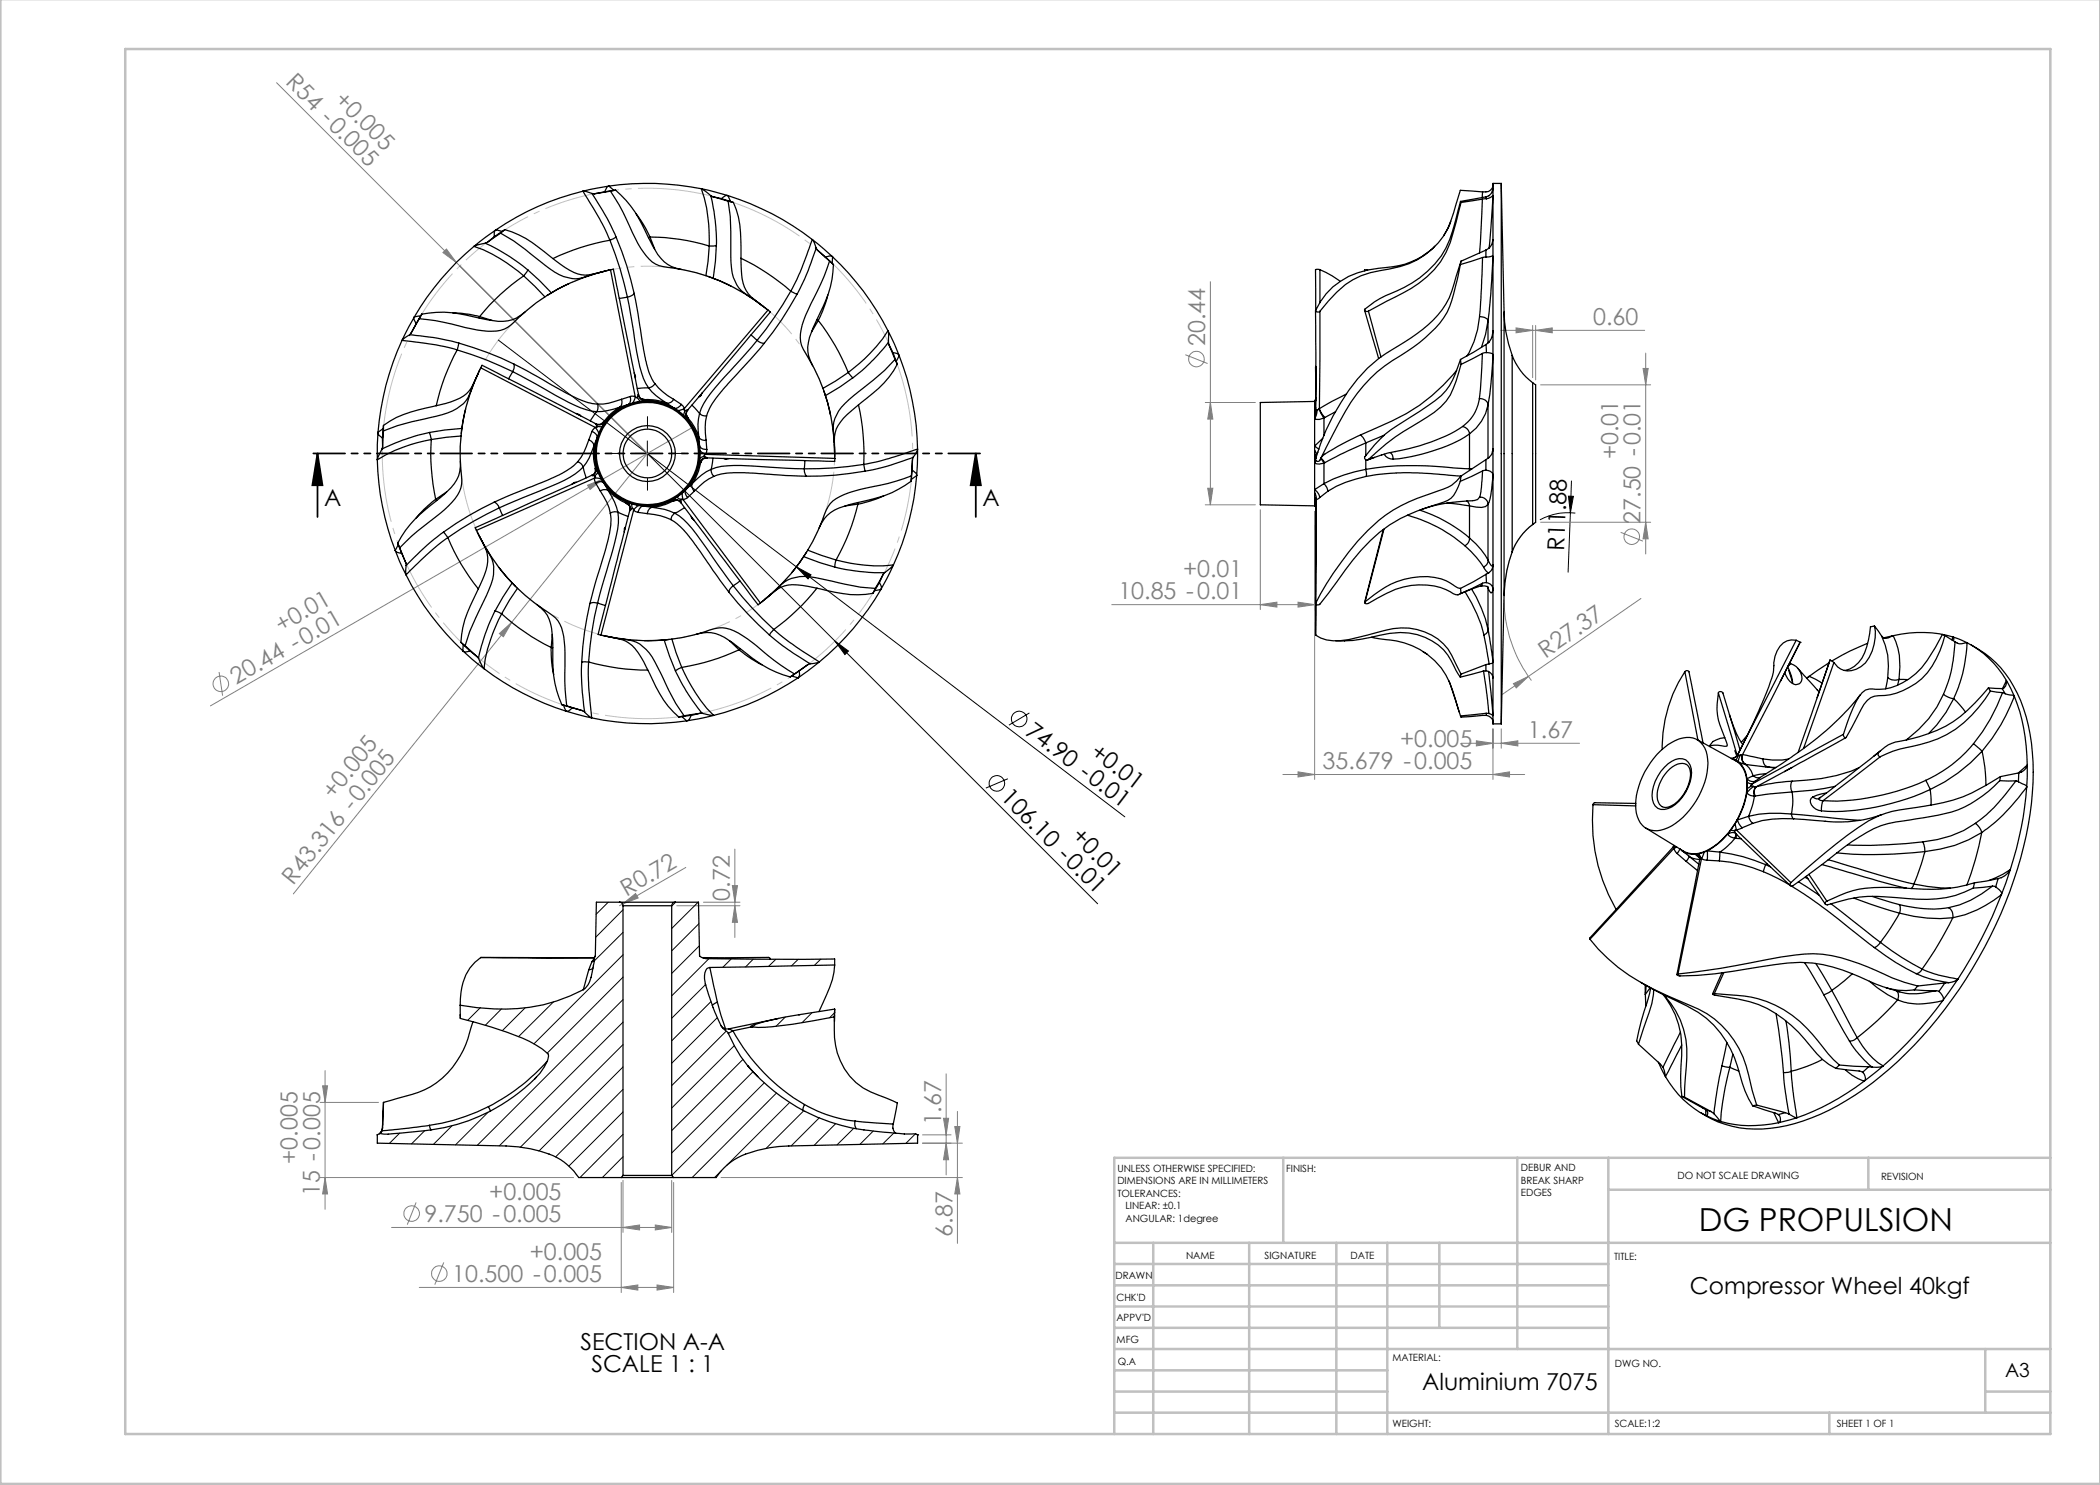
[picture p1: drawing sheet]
<svg xmlns="http://www.w3.org/2000/svg" width="420mm" height="297mm" viewBox="0 0 420 297" stroke-linecap="round" stroke-linejoin="round" font-family="sans-serif">
<defs><g id="words">
<text font-size="6.3" x="339.8" y="246.2">DG PROPULSION</text>
<g font-size="4.7" fill="#808080">
<text x="57" y="16.7" transform="rotate(45 57 16.7)">R54 -0.005</text>
<text x="66.7" y="20.1" transform="rotate(45 66.7 20.1)">+0.005</text>
<text x="318.6" y="65">0.60</text>
<text x="241" y="69.2" transform="rotate(-90 241 69.2)">20.44</text>
<text x="323.6" y="91.8" transform="rotate(-90 323.6 91.8)">+0.01</text>
<text x="328.1" y="104.8" transform="rotate(-90 328.1 104.8)">27.50 -0.01</text>
<text x="223.7" y="119.8">10.85 -0.01</text>
<text x="236.6" y="115.4">+0.01</text>
<text x="56.2" y="126.6" transform="rotate(-30 56.2 126.6)">+0.01</text>
<text x="309.1" y="131.7" transform="rotate(-35 309.1 131.7)">R27.37</text>
<text x="47.3" y="136.9" transform="rotate(-30 47.3 136.9)">20.44 -0.01</text>
<text x="280" y="149.3">+0.005</text>
<text x="305.6" y="147.6">1.67</text>
<text x="264.5" y="153.8">35.679 -0.005</text>
<text x="66.7" y="160" transform="rotate(-51 66.7 160)">+0.005</text>
<text x="58.7" y="177.1" transform="rotate(-51 58.7 177.1)">R43.316 -0.005</text>
<text x="125.3" y="179.3" transform="rotate(-30 125.3 179.3)">R0.72</text>
<text x="146" y="180.2" transform="rotate(-90 146 180.2)">0.72</text>
<text x="188.2" y="225.1" transform="rotate(-90 188.2 225.1)">1.67</text>
<text x="59.5" y="232.8" transform="rotate(-90 59.5 232.8)">+0.005</text>
<text x="64" y="239.2" transform="rotate(-90 64 239.2)">15 -0.005</text>
<text x="97.8" y="239.9">+0.005</text>
<text x="84.9" y="244.4">9.750 -0.005</text>
<text x="106" y="251.9">+0.005</text>
<text x="190.5" y="247.3" transform="rotate(-90 190.5 247.3)">6.87</text>
<text x="90.5" y="256.4">10.500 -0.005</text>
</g>
<g font-size="4.7">
<text x="64.8" y="101.3">A</text>
<text x="196.5" y="101.3">A</text>
<text x="312.8" y="110.3" transform="rotate(-88 312.8 110.3)">R11.88</text>
<text x="204.9" y="146.7" transform="rotate(37 204.9 146.7)">74.90 -0.01</text>
<text x="217.9" y="151" transform="rotate(37 217.9 151)">+0.01</text>
<text x="200" y="159.7" transform="rotate(45 200 159.7)">106.10 -0.01</text>
<text x="214.1" y="167.5" transform="rotate(45 214.1 167.5)">+0.01</text>
<text x="338" y="258.7">Compressor Wheel 40kgf</text>
<text x="116.1" y="269.9">SECTION A-A</text>
<text x="118.3" y="274.4">SCALE 1 : 1</text>
<text x="284.4" y="278.1">Aluminium 7075</text>
</g>
<text font-size="3.9" x="401" y="275.4">A3</text>
<g font-size="2">
<text x="223.5" y="234.4">UNLESS OTHERWISE SPECIFIED:</text>
<text x="223.5" y="236.9">DIMENSIONS ARE IN MILLIMETERS</text>
<text x="223.5" y="239.4">TOLERANCES:</text>
<text x="257.2" y="234.4">FINISH:</text>
<text x="304.2" y="234.3">DEBUR AND</text>
<text x="304.2" y="236.8">BREAK SHARP</text>
<text x="304.2" y="239.3">EDGES</text>
<text x="335.5" y="235.8">DO NOT SCALE DRAWING</text>
<text x="376.2" y="236">REVISION</text>
<text x="225.1" y="241.9">LINEAR: ±0.1</text>
<text x="225.1" y="244.4">ANGULAR: 1degree</text>
<text x="237.2" y="251.8">NAME</text>
<text x="252.9" y="251.7">SIGNATURE</text>
<text x="270.1" y="251.7">DATE</text>
<text x="223.1" y="255.9">DRAWN</text>
<text x="322.8" y="252">TITLE:</text>
<text x="223.3" y="260.1">CHK'D</text>
<text x="223.3" y="264.2">APPV'D</text>
<text x="223.3" y="268.6">MFG</text>
<text x="223.5" y="272.9">Q.A</text>
<text x="278.5" y="272.3">MATERIAL:</text>
<text x="323" y="273.4">DWG NO.</text>
<text x="278.5" y="285.3">WEIGHT:</text>
<text x="323" y="285.4">SCALE:1:2</text>
<text x="367.4" y="285.4">SHEET 1 OF 1</text>
</g>
</g></defs>
<g fill="none" stroke="#808080" stroke-width=".2">
<path d="M55.3 16.5l36 36M88.6 50.5l.7-.7 2 2.7zM91.3 52.5l38.2 38.2-70.8 88.1M242.1 56.3v44.7M237.1 70.9l4.4 1.8M300.2 66.1h28.7M303.2 65.6l3.3 .5-3.3 .5zM306.5 65.1v10.4M307.1 66.1l3.3-.5v1zM307.1 65.1v10.9M308.1 77h22M328.6 73.7h1l-.5 3.3z"/>
<path d="M329.1 70.6v40.2M117.5 97l3.1-1.2-2.6 2.1zM120.6 95.8l-78.5 45.4M138.3 85.6l-17.7 10.2M241.1 80.5h10M241.5 97.6h1.1l-.5 3.4zM242.1 80.5l.5 3.3h-1.1zM241.1 101h10M252.1 101.9v20M262.9 102.3v53.6M308.1 104.5h22M324.1 106.5l4.5 1.7"/>
<path d="M328.2 119.7l-22.5 15.6M329.1 104.5l.5 3.3h-1zM43.8 134.4l.7 4.7M99.9 126.7l2.4-2.2-1.6 2.8zM222.4 120.9h40.5M252.1 120.9l3.3-.5v1zM259.6 120.4l3.3 .5-3.3 .5zM300.8 120a27.5 27.5 0 0 0 5.5 16.1M302.7 136.7l3-1.4-2.5 2.3zM305.7 135.3l-5.2 3.6M256.6 154.9h48.3M259.6 154.4l3.3 .5-3.3 .5z"/>
<path d="M292.2 148.7h23.7M295.3 148.2l3.3 .5-3.3 .5zM298.6 154.9l3.3-.5v1zM298.6 145.8v10.1M300.2 148.7l3.4-.5v1zM300.2 145.8v3.8M137.2 173.5l-12.7 7.3M146.5 177.1h1l-.5 3.3zM147 169.8v17.7M124.5 180.8l2.6-2.1 .5 .9zM124.5 180.8l-.6 .3M135.4 181.1h12.6"/>
<path d="M140.7 180.4h7.3M147 181.1l.5 3.4h-1zM64.5 217.2h1l-.5 3.3zM65 214.1v27.8M189.2 214.8v20.2M64 235.5h50.7M64 220.5h11.7M65 235.5l.5 3.3h-1zM124.2 236.5v22M124.6 236.1v10.4M134.3 236.1v10.4M134.7 236.5v22"/>
<path d="M144.2 235.5h48.3M184.5 228.6h8M184.5 227h5.7M188.7 223.7h1l-.5 3.3zM189.2 228.6l.5 3.3h-1zM191 225.3h1l-.5 3.3zM191.5 235.5l.5 3.3h-1zM191.5 222.3v26.4M78.3 245.5h56M83.2 240.5l-1.7 4.4M83.9 257.5h50.8M88.8 252.5l-1.8 4.4"/>
<path d="M124.2 257.5l3.4-.5v1zM124.6 245.5l3.3-.5v1zM131.1 245l3.2 .5-3.2 .5zM131.4 257l3.3 .5-3.3 .5z"/>
<circle cx="239.3" cy="71.8" r="1.55"/>
<circle cx="326.4" cy="107.3" r="1.55"/>
<circle cx="44.2" cy="136.8" r="1.55"/>
<circle cx="82.3" cy="242.7" r="1.56"/>
<circle cx="87.9" cy="254.7" r="1.56"/>
</g>
<g fill="none" stroke="#000" stroke-width=".2">
<path d="M92 53.2l75 75M99.7 68l59.6 45.4M127 90.7h5M129.5 88.2v5M313.7 99.2l1 .1-.6 3.2zM314.3 96.2l-.2 6.3M159.3 113.4l2.9 1.6-.6 .8zM159.3 113.4l65.7 50M314.1 102.5l-.5 11.9M315.1 102.6a11.7 11.7 0 0 0-7.1 1.4M167 128.2l2.7 2-.7 .7zM167 128.2l52.5 52.6"/>
<path d="M201.6 155.7l-4.4 1.9M205.9 142.6l-4.1 2.4"/>
<circle cx="199.4" cy="156.7" r="1.57"/>
<circle cx="203.8" cy="143.8" r="1.55"/>
</g>
<path d="M63.5 90.7l1 6.3h-2zM63.5 90.7v12.7M195.2 90.7l1 6.3h-2.1zM195.2 90.7v12.7" fill="none" stroke="#000" stroke-width=".35"/>
<path d="M165.3 79.7a37.4 37.4 0 0 0-62.7-15 37.4 37.4 0 0 0 17.2 62.2 37.4 37.4 0 0 0 46-45.3l-.5-1.9" fill="none" stroke="#c0c0c0" stroke-width=".2" stroke-dasharray="15.2 1.3 1.3 1.3" stroke-dashoffset="4.3" stroke-linecap="butt"/>
<path d="M180.2 75.2a53 53 0 0 0-88.9-21.4 53 53 0 0 0 24.5 88.1 53 53 0 0 0 65.2-64l-.8-2.7" fill="none" stroke="#c0c0c0" stroke-width=".2" stroke-dasharray="15.2 1.3 1.3 1.3" stroke-dashoffset="2.9" stroke-linecap="butt"/>
<path d="M307.1 104.5a12.7 12.7 0 0 0-5.4 8.2 28.8 28.8 0 0 0-.9 6.3" fill="none" stroke="#c0c0c0" stroke-width=".2"/>
<path d="M124.5 90.7h-2.4M129.5 85.7v-2.4M129.5 95.7v2.4M134.5 90.7h2.4" fill="none" stroke="#000" stroke-width=".2" stroke-dasharray="15.2 1.3 1.3 1.3"/>
<path d="M197.2 90.7h-135.7" fill="none" stroke="#000" stroke-width=".35" stroke-dasharray="6.3 1.3 1.3 1.3 1.3 1.3" stroke-dashoffset="-1.2"/>
<g fill="none" stroke="#c0c0c0" stroke-width=".5">
<path d="M.1 -.1v296.9h419.9M25 9.8h385.1v277h-385.1zM256.6 231.6v17M303.5 231.6v38.2M321.7 231.6v55.2M321.7 237.9h88.4M373.7 231.6v6.3M410.1 231.6h-187.3v55.2M222.8 248.6h187.3M222.8 257.1h98.9M222.8 252.8h98.9M230.6 248.6v38.2"/>
<path d="M249.8 248.6v38.2M267.3 248.6v38.2M277.5 248.6v38.2M287.9 248.6v17M222.8 265.6h98.9M222.8 261.3h98.9M222.8 278.3h54.7M222.8 274.1h54.7M222.8 269.8h187.3M397.1 278.3h13M397.1 269.8v12.7M222.8 282.5h187.3"/>
<path d="M365.9 282.5v4.3"/>
</g>
<g fill="#000">
<path d="M159.3 113.4l2.9 1.6-.6 .8zM313.7 99.2l1 .1-.6 3.2zM167 128.2l2.7 2-.7 .7z"/>
<path d="M195.2 90.7l1 6.3h-2.1zM63.5 90.7l1 6.3h-2z"/>
</g>
<g fill="#808080">
<path d="M302.7 136.7l3-1.4-2.5 2.3z"/>
<path d="M88.6 50.5l.7-.7 2 2.7z"/>
<path d="M124.5 180.8l2.6-2.1 .5 .9z"/>
<path d="M117.5 97l3.1-1.2-2.6 2.1z"/>
<path d="M99.9 126.7l2.4-2.2-1.6 2.8z"/>
<path d="M307.1 66.1l3.3-.5v1zM303.2 65.6l3.3 .5-3.3 .5z"/>
<path d="M252.1 120.9l3.3-.5v1zM259.6 120.4l3.3 .5-3.3 .5zM295.3 148.2l3.3 .5-3.3 .5zM300.2 148.7l3.4-.5v1zM259.6 154.4l3.3 .5-3.3 .5zM298.6 154.9l3.3-.5v1zM124.6 245.5l3.3-.5v1zM131.1 245l3.2 .5-3.2 .5zM124.2 257.5l3.4-.5v1zM131.4 257l3.3 .5-3.3 .5z"/>
<path d="M191.5 235.5l.5 3.3h-1zM191 225.3h1l-.5 3.3z"/>
<path d="M189.2 228.6l.5 3.3h-1zM188.7 223.7h1l-.5 3.3zM147 181.1l.5 3.4h-1zM146.5 177.1h1l-.5 3.3z"/>
<path d="M328.6 73.7h1l-.5 3.3zM329.1 104.5l.5 3.3h-1zM242.1 80.5l.5 3.3h-1.1zM241.5 97.6h1.1l-.5 3.4z"/>
<path d="M64.5 217.2h1l-.5 3.3zM65 235.5l.5 3.3h-1z"/>
</g>
<g fill="none" stroke="#000" stroke-width=".25">
<path d="M116.6 38.2l1.8 .5M116.6 38.2a70 70 0 0 1 5.4 9.8M116.6 38.2a53 53 0 0 0-17.4 7.8M118.4 38.7l3 4.9 1.8 3.8M118.4 38.7l.5 .1M120.9 38.4l-2 .4M121.8 37.2l-.4 .3-.5 .9M121.8 37.2l-5.2 1M121.8 37.2a54.2 54.2 0 0 1 18.5 .5M121.8 37.2l1 .9M122.1 38.2a82.2 82.2 0 0 1 5.5 10.5l1.1 1.7a5.9 5.9 0 0 0 4.9 3.1 37.9 37.9 0 0 1 20 8.5M122.1 38.2l-3.2 .6"/>
<path d="M123.1 38a23.3 23.3 0 0 1 6.4 9.2l.5 1a8.8 8.8 0 0 0 5.3 5.5l1 .2M123.1 38l-2.2 .4M123.1 38l-1 .2M140.3 37.7l1.8 1.4M140.3 37.7a32.8 32.8 0 0 1 1.6 11.5M140.3 37.7l5.3 1.4M142.1 39.1l1 5 .2 5M142.1 39.1l.4 .2M142.5 39.3l3.1 .9M142.5 39.3l1.8 .4M144.3 39.7l2.4 .8M145.6 39.1a1.58 1.58 0 0 0-1.3 .6"/>
<path d="M145.6 39.1a53.5 53.5 0 0 1 16.9 8.8M145.6 39.1l.5 1.2M296.5 39.8l-4.3 .7M296.5 39.8l-.6 10.8M296.5 38.4l-4.4-.3-.9 2.8a15.8 15.8 0 0 1-6.2 10 16.2 16.2 0 0 1-7.1 2.9 18.7 18.7 0 0 0-8.8 3.1l-1.8 1.6-3.3 3.8M296.5 38.4l-.1 1.1M297.2 39.4l-5.1 .9M297.2 39.4l.1 .4M297.3 39.8h-.8M298.5 37.5a1.66 1.66 0 0 1-2 .9M298.6 36.7l-.1 1.6M298.6 39.2v8.7"/>
<path d="M298.6 37.8v1.4M298.6 36.7v1.1M298.6 39.2l-1.3 .6M298.6 37.8a1.86 1.86 0 0 1-1.4 1.6M298.6 39.2l-.8 10.4M298.6 36.7h1.6M300.2 36.7v108.1M300.2 36.7l.6 25.7M94.8 49.3a30.5 30.5 0 0 1 9.9 5.9M94.8 49.3a53.8 53.8 0 0 0-11.9 14.1M97 48.6l2.3 1.2 2.7 1.5 3.6 2.7M97 48.6l-2.2 .7"/>
<path d="M97.5 48.5l-.5 .1M99.2 46l-.4 .5v.8l-1.3 1.2M99.2 46l-4.4 3.3M99.2 46l1.2 .3M100.1 46.6a53.5 53.5 0 0 1 8 5.7l.9 .7a9.5 9.5 0 0 0 6.8 2.7l6-1.7M100.1 46.6l-2.6 1.9M101 45.9a20.5 20.5 0 0 1 7.9 4.5l4.1 3.1a6.4 6.4 0 0 0 6.2 1.2M101 45.9l-2.1 1.4M101 45.9l-.9 .7M104.7 55.2a41.4 41.4 0 0 0-8.8 8.1M104.7 55.2l4.3 4.2M105.6 54l-.9 1.2"/>
<path d="M105.6 54l2.3 2.1 2.4 2.5M113.8 56.7l-4.4 2.4M120.9 54.3l-1.5 .4M122 48a68.1 68.1 0 0 1 3.5 11.4M122 48a44.2 44.2 0 0 0-11.4 3.7M122.1 53.9l.6-.1 4.8 24.1a2.02 2.02 0 0 0 .9 2h.6M122.1 53.9a38.9 38.9 0 0 0-19.9 11.1 6 6 0 0 1-4.7 1.2l-2.1-.2-8.3-1.9-3.2-.4M122.1 53.9l4.9 25.4M123.2 47.4a61.9 61.9 0 0 1 3.6 11.3M123.2 47.4l-1.2 .6M125.5 59.4l.6 3.4a110.3 110.3 0 0 0 2.2 11.7l.9 2.2 .5 .9M125.5 59.4l-1.6 .3"/>
<path d="M126.8 58.7l2.3 13.3a14.9 14.9 0 0 0 1.9 4.7M126.8 58.7a2.04 2.04 0 0 1-1.3 .7M127.2 42.7l1.4 2 1.4 2.7M130 47.4a40.9 40.9 0 0 1 11.9 1.8M130 47.4l-.3 .1M130 47.4l1 2.4M141.7 55.3l2.2 .8 2.4 1.2M141.9 49.2l-.3 3.1-.4 2.8M143.3 49.1l-1.4 .1M143.3 49.1l-.2 3.1-.5 3.5M145.6 40.2a55.3 55.3 0 0 1 .6 9.8v1.2a9.3 9.3 0 0 0 2.1 7l5.1 3.6M145.6 40.2l1.1 .3"/>
<path d="M146.7 40.5a20.3 20.3 0 0 1 1.5 9v4a7.8 7.8 0 0 0 2 5.8l1 .9M148.2 51.6a44.3 44.3 0 0 1 10 6.6M158.2 58.2a70.8 70.8 0 0 1-6.8 9.9M158.2 58.2l1.2 .6M159.4 58.8a63.6 63.6 0 0 1-6.5 9.8M162.5 47.9l.7 1.7M162.5 47.9a66.9 66.9 0 0 1-4.3 10.3M162.5 47.9l4 3.5M163.2 49.6l-1.5 4.4-2.3 4.8M163.2 49.6l.3 .4M163.5 50l2.4 2.2M163.5 50l1.6 1.4"/>
<path d="M165.1 51.4l1.6 1.5M165.6 59l-1.1 3.2-.8 1.9M165.9 52.2a90.6 90.6 0 0 1-4.8 10.8l-.3 1a6.6 6.6 0 0 0 .3 6.7 38.1 38.1 0 0 1 5.9 21M165.9 52.2l.8 .7M166.5 51.4l-.4-.2-1 .2M166.5 51.4a52.7 52.7 0 0 1 11.1 14.7M166.5 51.4l-.1 1.3M166.7 52.9a23.1 23.1 0 0 1-3.2 10.7 18.9 18.9 0 0 0-2 5.8 6.9 6.9 0 0 0 1 3.7M264 53.9h-.9l.1 8.1M264 53.9a18.2 18.2 0 0 1 4 2.4M264 53.9v6.6M272.9 54h.6"/>
<path d="M272.9 54v.2M286.9 49.2a15.1 15.1 0 0 1-9.8 4.3 16.6 16.6 0 0 0-11.9 5.3l-1.1 1.5-1 1.8a.48 .48 0 0 0 .4 .3 .48 .48 0 0 0 .5-.1M290.2 44.3l-.4 1-1 1.8M292.1 52.9l-1 4.5a15.3 15.3 0 0 1-6.1 10.2l-2.3 1.8-2.6 1.8a29.8 29.8 0 0 0-12.3 13.4l-3.8 7.4a.45 .45 0 0 1-.6 .3 .45 .45 0 0 1-.3-.6M292.1 40.3l-.5 2a29.1 29.1 0 0 1-3.3 8.9 23.2 23.2 0 0 1-11.2 8 15.7 15.7 0 0 0-4.2 2.7l.4 .4 .4-.1M292.1 40.3l.1 .2M292.2 52.2l-1 3.1a17.3 17.3 0 0 1-7.8 11.4l-3.6 2.4a28.3 28.3 0 0 0-11.7 11.5 42.3 42.3 0 0 0-5 11.1M292.2 40.5l-.5 1.9a48 48 0 0 1-2.5 8.1 20.3 20.3 0 0 1-10.1 8.9l-5.4 2.8M292.2 52.2l-.1 .7M296.5 51.5l-4.4 1.4M296.5 51.5l-.6 11.8M297.2 51.4l-.7 .1"/>
<path d="M297.2 50v1.4M297.2 50l-5 2.2M297.8 49.6l-.6 .4M298.6 51.4v14.7M298.6 47.9v3.5M298.6 51.4l-.4 7.3-.6 5.4M298.6 51.4l-.1-.2-1.3 .2M298.6 47.9l-.2 .8-.6 .9M80.4 68.1a65.4 65.4 0 0 1 11 1.9M80.4 68.1a53.9 53.9 0 0 0-4.8 18.4M81.9 67l5.1 .6 4.8 1M81.9 67l-1.5 1.1"/>
<path d="M82.2 66.6l-.3 .4M82.9 63.4l-.1 .4 .4 1M82.9 63.4l-2.5 4.7M83.2 64.8l-1 1.8M83.9 63.7l-1.7 2.9M84.2 63.1l-1.3 .3M84.3 62.8l-1.1 2M84.3 62.8l-.4 .9M90.6 62.6l3.3 .3 2 .4M91.4 70a67.4 67.4 0 0 1 11.2 4.3M91.4 70a41.2 41.2 0 0 0-4.2 11.2M91.8 68.6a64.5 64.5 0 0 1 11 4.2"/>
<path d="M91.8 68.6l-.4 1.4M94.9 76.3a6.4 6.4 0 0 1-4.8 4.1 79.9 79.9 0 0 0-10.8 3.1l-2.6 1.6M95.6 74.7l-.6 1.4M95.9 63.3l-.1 .3M95.9 63.3l2.6 .8M96 73.9l-1.4 3.2a7 7 0 0 1-5.1 5.5l-4.6 1.2a44.5 44.5 0 0 0-8.2 2.4M96.1 73.6l.3-.5 22.7 11.6M96.1 73.6a39 39 0 0 0-3.7 22.5 6.6 6.6 0 0 1-2.7 5.1l-.8 .7a97.8 97.8 0 0 0-9 7.7M96.1 73.6l22.9 11.9M102.6 74.3l3 1.6a109.8 109.8 0 0 0 10.5 5.7l2.2 .6 1 .1M102.6 74.3l-.9 1.5M102.8 72.8l11.7 6.4a13.2 13.2 0 0 0 5 1.6"/>
<path d="M102.8 72.8a1.85 1.85 0 0 1-.2 1.5M105 62.4a7.3 7.3 0 0 1-7.4 1.6 41.1 41.1 0 0 0-10.3-1.5l-3 .3M124.3 79.9a11.3 11.3 0 0 1-4.8 .9M124.3 79.9a1.47 1.47 0 0 1-.3 1.5M126 79.3h1M126 79.3a1.47 1.47 0 0 1-.3 1.6M126 79.3l-1.7 .6M126.8 74.6l.3 .5M127 75.1h.1M127 79.3l.4 .3 .1-.2M127 79.3l-.5 1.3M127.1 75.1l-.1 .5"/>
<path d="M127.5 79.4l.5 .9M127.7 78.9l-.2 .5M127.7 78.9a1.47 1.47 0 0 0 1.3 1.3M127.7 78.9h.1M128.2 79.8l.7 .1M128.5 79.9h.4M128.9 79.9h.1M129 79.9l.2 .2-.2 .1M129 79.9a10 10 0 0 1 4.3 .7M129.7 77.6a12.3 12.3 0 0 0 3.6 3M129.7 77.6l-2.2 .1M131 76.7a12.2 12.2 0 0 0 3.7 3.2"/>
<path d="M131 76.7a1.74 1.74 0 0 1-1.3 .9M134.7 79.9a1.4 1.4 0 0 1-1.4 .7M134.7 79.9l1.6 1M140.1 79l.1 .1M140.2 79.1l-.4 .3M140.4 78.6l-.2 .5M150.2 67l1.2 1.1M151.4 60.4l1.2 .9M151.4 68.1l-2.2 2.6a112.4 112.4 0 0 0-7.8 9l-1.2 2-.3 1M151.4 68.1l.8 .4 .7 .1M152.9 68.6l-8.9 10a13.4 13.4 0 0 0-2.7 4.6M153.6 62l.5 .4-16.5 19.5"/>
<path d="M153.6 62l-16.7 19.7M163.4 64l.3 .1M163.7 64.1a43.1 43.1 0 0 1 6 10.4M163.7 64.1l-1.4 2.3M164.7 78.2l.8 2.2 .6 2.6M169.7 74.5l.9 1.1M169.7 74.5l-2.6 1.7-2.5 1.5M170.6 75.6l-2.6 1.8-2.9 1.7M177.6 66.1l.1 2.3M177.6 66.1a32 32 0 0 1-7.9 8.4M177.6 66.1l2.2 5.1M177.7 68.4l-1.2 1.6-2.5 2.6-3.4 3"/>
<path d="M177.7 68.4l.1 .5M177.8 68.9l1.2 3M177.8 68.9l.8 1.6M178.6 70.5l.9 2.3M178.6 70.5l.8 .2 .4 .5M179 71.9a52.8 52.8 0 0 1-7.3 6.5l-.9 .7a9.4 9.4 0 0 0-4.1 6.1l.2 6.1M179 71.9l.5 .9M179.5 72.8a20 20 0 0 1-6.1 6.8l-3.1 2.6a7.1 7.1 0 0 0-3.4 6.4M179.8 71.2a55.1 55.1 0 0 1 3.7 18.6M179.8 71.2l-.6 1.1M263.1 62.2v19.9M263.1 73.4l.1 4.2"/>
<path d="M263.2 73.3l-.2 6.8M263.2 79.5l-.2 .6M264 62.3l-.1 19.4M269.3 78.8l-5.4 2.9M272.9 62l2.8 9.7M273.7 62.2l2.5 9.2M291.3 74.1a37.2 37.2 0 0 1-16 11.5l-3.2 1.4M292.1 71.9a20.6 20.6 0 0 1-2.9 6.2 27.8 27.8 0 0 1-6.8 5.1l-1.5 1a23.2 23.2 0 0 0-8 7.4l.4 .4 .4-.1M292.1 71.9l.1 1M292.2 72.9a29.9 29.9 0 0 1-2.1 6.1 13 13 0 0 1-4.7 4.5l-3.1 1.9a39.8 39.8 0 0 0-8.6 6.5M295.9 79.7a8.1 8.1 0 0 1-3.4 5.6M295.9 79.7a1.49 1.49 0 0 1 1.7 1.3"/>
<path d="M295.9 63.3a1.64 1.64 0 0 1 1.7 .8M295.9 63.3a17.6 17.6 0 0 1-2.5 7.9M296.5 70.7l-.6 9M296.5 70.7l-4.3 2.2M297.2 68.9l-5.1 3M297.2 68.9l.1 1.6M297.3 70.5l-.8 .2M297.3 70.5l1.2 .2 .1 .5M297.6 64.1v4.5M297.6 64.1l-.5 2.8-.8 2.6M298.6 71.2v18.6M298.6 66.1v5.1"/>
<path d="M298.6 71.2l-.4 5.4-.6 4.4M298.6 66.1a3.4 3.4 0 0 1-1.4 2.8M300.8 62.4a26 26 0 0 0 1.6 8.7M300.8 62.4v56.6M302.4 71.1a12.1 12.1 0 0 0 4.1 5.4M302.4 71.1v39.3M306.5 76.5l.6 .5v27.5l-.6 .4M306.5 76.5v28.4M75.5 92a54.1 54.1 0 0 0 3.6 18.1M75.6 86.5l.1 .4 .8 .7M75.6 86.5l-.1 5.5M76.4 89.8l-.9 2.2"/>
<path d="M76.5 87.6v1.8M76.5 89.4l-.1 .4M76.6 85.7l-1 .8M76.7 86.2l-.2 3.2M76.7 85.1l-.2 2.5M76.7 85.1v1.1M85.9 86.5l-5.3 1.5-4.2 1.8M85.9 86.5l.4 1.4M86.3 87.9a44.5 44.5 0 0 0 .8 12M86.3 87.9l-2.9 .6a30.5 30.5 0 0 0-7.9 3.5M87.1 99.9l.2 .2M87.1 99.9l-2.3 1.9-1.6 1.8"/>
<path d="M89.3 98.4l-2.2 1.5M92.1 92.2a6.5 6.5 0 0 1-1.9 5.3l-1.4 1.5a41.7 41.7 0 0 0-7.7 7.1l-1.5 2.5M92.2 87.2l-5.9 .7M92.4 85.7l-3.5 .3-3 .5M93.1 81.8l-.5 2.5-.3 2.4M114.8 96.5l-.5 .4M114.8 96.5l.1 .1M115.2 82.7l.6 .2M115.3 96.4l-.5 .1M115.5 92.4a21.7 21.7 0 0 1-7.8 4.4l-8.9 3.6M115.5 92.4a1.64 1.64 0 0 1 1.1 1M115.8 82.9l.3 .3"/>
<path d="M115.8 82.9l-.1 .1M116.6 93.4a19.5 19.5 0 0 1-7.6 4.4l-9.1 3.8M116.6 93.4l.7 2.2M117.8 88a11.9 11.9 0 0 1-2.3 4.4M117.8 88a1.5 1.5 0 0 1 1 1.2M118.4 95.1h.1M118.4 86.3a1.31 1.31 0 0 1 1 1.3M118.4 86.3l-.6 1.7M118.4 95.1l.6 .1M118.8 89.2a11 11 0 0 0 .3 4.4M118.8 89.2a11.1 11.1 0 0 1-2.2 4.2M118.9 95.6l.2 1"/>
<path d="M118.9 95.6l1.4 .2M118.9 95.6l-23.6 10.5M119 95.2l.1 .1-.2 .3M119 85.5l-.6 .8M119 85.5l.5 .6 .2 .6M119.1 93.7v.7M119.1 93.7v.4M119.1 93.6v.5a1.14 1.14 0 0 1-.8 1l-23.3 10.4 .3 .6M119.1 96.6a1.49 1.49 0 0 1 1.7 0M119.1 84.7l.1 .1M119.1 96.6l1 1.6M119.1 93.6v.1"/>
<path d="M119.2 84.8l.2 .5M119.3 93.5l.3 1M119.3 93.5l-.1-.2-.1 .3M119.3 93.5a1.51 1.51 0 0 1-.9 1.6M119.3 82.3l-1.2 1.9M119.4 85.3l.1 .1-.5 .1M119.4 87.6a11 11 0 0 0-.1 5.9M119.4 85.3l1 .1M119.4 87.6l-.6 1.6M119.5 80.8a1.73 1.73 0 0 1-.2 1.5M119.6 94.5l.7 1.3M119.6 94.5l-.6 .7"/>
<path d="M119.7 86.7l-.3 .9M120.1 98.2a11.2 11.2 0 0 1 2 4.5M120.3 95.8l.5 .8M120.4 85.4l-.7 1.3M120.6 84.5l-.4 .3M120.6 84.5l-.2 .2M120.7 84.4l-.3 .3-.5 .2-.8-.2M120.7 84.4l.3-.1v.2M120.7 84.4l-.1 .1M120.8 96.6a10.5 10.5 0 0 0 4.5 3.8M120.8 96.6l.8 1.5M121 84.5l-.6 .9"/>
<path d="M121 84.5a1.5 1.5 0 0 1-1.8 .3M121.6 98.1a11.5 11.5 0 0 0 3.7 2.5M121.6 98.1a1.61 1.61 0 0 0-1.5 .1M121.6 98.1a12.6 12.6 0 0 1 2 4.3M124 81.4a10.4 10.4 0 0 0-3.3 3M124 81.4a13.5 13.5 0 0 1-4.7 .9M125.7 80.9a10.5 10.5 0 0 0-4.7 3.6M125.7 80.9l-1.7 .5M126.5 80.6l-.8 .3M128 80.3l-1.5 .3M129 80.2l-1 .1M129 80.2a10.8 10.8 0 0 1 5.8 1.4"/>
<path d="M133.3 80.6l1.5 1M134.8 81.6l.7 .5M135.3 99.5l-.9 .5M135.3 99.5l.9 .5M135.5 82.1l1.2 .9M136.2 100v.5M136.3 80.9l.6 .8M136.3 80.9a1.39 1.39 0 0 1-1.5 .7M136.5 98.5l-1.2 1M136.5 98.5v.7l.1 .7M136.6 99.9l-.4-.1v.2M136.6 99.9l15.5 20.7"/>
<path d="M136.7 83l.7 .8M136.9 81.7l-.1 .4h.2M136.9 81.7l-1.4 .4M137 82.1l-.3 .9M137.2 97.9l-.7 .6M137.2 97.9a1.38 1.38 0 0 0 .3 1.6M137.3 82.9l.2 .6M137.3 83.2l.2 .3M137.4 83.8a10.4 10.4 0 0 1 2.5 5.4M137.5 99.5l-.9 .4M137.5 81.9l-.5 .2M137.5 81.9a1.48 1.48 0 0 0-.1 1.9"/>
<path d="M137.5 83.5l.1 .1M137.6 83.6v.3l-.2-.1M137.6 83.6a10.6 10.6 0 0 1 2.2 3.9M137.6 81.9a1.13 1.13 0 0 0 0 1.7M137.6 81.9h-.1M138.4 81l1.5 1.7M138.5 96.7a1.54 1.54 0 0 0 .4 1.5M138.5 96.7l-1.3 1.2M138.9 98.2l-1.4 1.3M139.8 87.5a1.39 1.39 0 0 0 1.4 .5M139.8 87.5l.1 1.7M139.8 92.6a10.5 10.5 0 0 1-2.6 5.3"/>
<path d="M139.9 89.2l.1 .9M139.9 89.2a1.35 1.35 0 0 0 1.5 .7M139.9 82.7a11.2 11.2 0 0 0-.1 4.8M139.9 82.7a1.57 1.57 0 0 0 1.4 .5M140 90.1v1.5M140 91.6l-.2 1M140 90.1l.5 .5 .6 .3M140.1 92.6l-.2 .2-.1-.2M140.1 92.6a10.4 10.4 0 0 1-1.6 4.1M140.2 92.5v-.4l-.1 .5M140.2 92.5l-.1 .1M140.4 91.9l-.2 .6"/>
<path d="M140.9 91.3l.5 .2M140.9 91.3l-.9 .3M141.1 90.9l-.3 .1 .1 .3M141.1 90.9l25.9 .8M141.2 88l.2 1.9M141.3 83.2a12.7 12.7 0 0 0-.1 4.8M141.4 89.9l-.3 1M141.4 91.5a1.52 1.52 0 0 0-1.6 1.1M141.4 91.5v.1M141.4 91.6l25.5 .7 .1-.6M141.4 91.6h-.4l-.8 .6M142.2 93.9a11.4 11.4 0 0 0-3.7 2.8"/>
<path d="M142.2 93.9a1.84 1.84 0 0 0 .6 1.4M142.6 91.6l-.4 2.3M142.8 95.3a11.2 11.2 0 0 0-3.9 2.9M144.8 91.7l.4 .1M145.2 91.7v.1M145.8 91.7l-.6 .1M160.9 93.8l-3.5-.1a112.6 112.6 0 0 0-11.9-.5l-1.2 .1-2.1 .6M160.9 93.8v.6l.4 .8M161 92.1l-.1 1.7M161.3 95.2l-13.3-.7a14.2 14.2 0 0 0-5.2 .8M166.9 88.9v1.5M171.7 81a46.2 46.2 0 0 1 1.1 11.9"/>
<path d="M172.8 92.9a70.5 70.5 0 0 1-11.9 .9M172.8 92.9l.3 1.3M173.1 94.2a61.1 61.1 0 0 1-11.8 1M176.8 99.2l-2.6 1-2.6 .6M182.2 96.2a23.5 23.5 0 0 1-10.3 4.2l-1.1 .3a11.3 11.3 0 0 0-5.3 2.4l-.6 .6-1.1 1.9M182.3 95.2l-4.7 1.5a39.9 39.9 0 0 0-9.5 2.6 5.5 5.5 0 0 0-3.2 3.7 37.6 37.6 0 0 1-12.8 17.6M182.3 95.2l-.1 1M182.4 94l-.2 2.2M182.4 94l.8 .6 .1 .5M182.5 91.9l-.2 3.3M182.5 91.9l-.1 2.1M182.6 91.5l-5.4 1.8-4.1 .9"/>
<path d="M182.6 91.5l-.1 .4M183.3 95.1a53.8 53.8 0 0 1-4.6 17.9M183.3 95.1l-1 .8M183.5 89.8l-.8 1.7M183.5 89.8a71.1 71.1 0 0 1-10.7 3.1M183.5 89.8l-.2 5.3M262.9 99.5l.2 .3M262.9 92.6l1 .2 .9-.2M262.9 90.1l.3 .8M262.9 89.2v.9M262.9 91.6v1M262.9 90.1v1.5"/>
<path d="M262.9 83.8v5.4M262.9 92.6v5.3M262.9 80.3l-10.8 .2v20.5l10.8 .2M262.9 97.9a2.41 2.41 0 0 1 1 1.6M262.9 83.1v.7M262.9 98.6l.3 .6v.8M262.9 97.9v.7M262.9 82.1v1M262.9 81.6v.5M262.9 98.6v.9M262.9 99.5v.5M262.9 89.2l.9 .6"/>
<path d="M262.9 81.6l.3 .1M263.1 99.8v21M263.1 82.1h.1M263.1 82.1h-.2M263.1 82.1l.1 .1M263.1 99.9l.1 .1M263.1 81.5l-.2 .1M263.2 80.1l-.3 .1v1.4M263.2 82.2l-.3 .9M263.2 99.9l-.3 .1M263.2 80l-.2 .1M263.2 91.4l-.3 .2"/>
<path d="M263.2 91.2l-.1 .6M263.2 92.1l-.3 .5M263.2 90.9v.4M263.2 100l-.1 20.6M263.2 90.9l-.1 .8M263.4 82l-.2 .2M263.4 82l-.1 .9-.4 .9M263.6 90.4l-.4 .5M263.8 81.8l-.4 .2M263.8 81.8l1 1.8M263.9 81.7l.4 1 .7 .8M263.9 81.7l-.1 .1"/>
<path d="M263.9 99.5l-.7 .5M264.1 91.7l.7 .9M264.5 87.7l-1.6 1.5M264.8 96.7a2.27 2.27 0 0 1 .8 1.5M264.8 92.6v4.1M264.8 83.6l-.9 .3-1-.1M264.8 83.6v3.5M264.8 96.7l-1.9 1.2M265 92.5l-.2 .1M265 83.5l-.2 .1M265.6 98.2l-1.7 1.3M267.1 82.3l-2.1 1.2"/>
<path d="M272.1 87l-1.4 .7a41.4 41.4 0 0 0-6.2 3.5l-.3 .4 .8 .9M272.1 87a3 3 0 0 1 1.1 1.6M273.2 93.9l.1 .7-.1 .7M273.2 88.6l-5 2.2-3.2 1.7M273.2 93.9a28.3 28.3 0 0 0-8.4 2.8M273.2 92v1.9M273.2 88.6v2.5M273.2 95.3a22.4 22.4 0 0 0-7.6 2.9M274.8 91.5l-1.3 .5M276.8 90.8a1.96 1.96 0 0 0 1.9 1M276.9 87l-3.7 1.6M278.1 90.5l.4 .5 .2 .8"/>
<path d="M279 90.3h.1M279.1 90.3l-1.6 .3-3.8 1.3M292.1 96.3a6.9 6.9 0 0 1-2.5 3.8l-.9 .3a37.3 37.3 0 0 0-12.8 6.1 45.4 45.4 0 0 0-8.6 9.9l-3.3 4.4a.48 .48 0 0 1-.5 .2 .48 .48 0 0 1-.4-.4M292.2 95.2l-6-.5-4.8-.2a41.2 41.2 0 0 0-8.2 .8M292.2 95.2a7.5 7.5 0 0 1-4.7 3 32.5 32.5 0 0 0-13.9 7.9 63.4 63.4 0 0 0-10.5 14.5M292.2 95.2l-.1 1.1M292.5 85.3a1.69 1.69 0 0 1 1.4 1.5M292.5 85.3a36.7 36.7 0 0 1-13.4 5M293.9 86.8v7M293.9 93.8l-2-.1a71.2 71.2 0 0 0-18.7 .2M293.9 86.8a33.5 33.5 0 0 1-12.8 4.7l-2.4 .3M293.9 93.8v.3"/>
<path d="M293.9 93.8h.5M295.9 99.4a1.52 1.52 0 0 1 1.7 1.5M295.9 99.4l-.4 .5-1 .2M296.5 94.2l-.2 3.2-.4 2M296.5 94.2a1.37 1.37 0 0 1 2.1 .9M296.5 94.2l-4.4 2.1M297.2 91.9v2.1M297.2 91.9l-5 3.3M297.6 81a9.4 9.4 0 0 1-3.7 5.8M297.6 81v10.6M298.6 89.8a2.41 2.41 0 0 1-1.4 2.1M298.6 95.1a16.8 16.8 0 0 1-.9 5.6l-.1 .2"/>
<path d="M298.6 89.8v5.3M298.6 95.1v17.9M298.6 89.8l-.1 .6M79.1 110.1l.3 .4 1 .2M79.1 110.1l2.1 4.9M79.6 108.6l.8 2.1M79.6 108.6l1.6 4M79.7 108.9l-.6 1.2M80.4 110.7l.8 1.9M81.2 112.6v.5M81.2 115a53.8 53.8 0 0 0 11.4 15.2M81.2 113.1v1.9"/>
<path d="M88.7 106.4l-3.3 2.7-4.2 4M88.7 106.4l.9 1.1M89.6 107.5a41.2 41.2 0 0 0 6.1 10.3M89.6 107.5a64.1 64.1 0 0 0-8.4 7.5M95.3 106.1a39.1 39.1 0 0 0 15.2 17 6.4 6.4 0 0 1 2.4 5.2l.1 1.1a99.6 99.6 0 0 0 .3 11.8M95.5 106.5l1.5 3a7.3 7.3 0 0 1 .8 8.4l-1.5 3.3a51.9 51.9 0 0 0-3.3 7.9M95.8 107.2l.8 1.3M96.7 108.8a6.5 6.5 0 0 1 .2 6.2l-2.2 4.8a20.1 20.1 0 0 0-2.5 8.7M98.8 100.4a63.7 63.7 0 0 0-10.1 6M98.8 100.4a1.89 1.89 0 0 1 1.1 1.2M99.8 113.6l1.7 2 1.7 1.7M99.9 101.6a68.3 68.3 0 0 0-10.3 5.9"/>
<path d="M99.9 101.6l.6 1.5M102.4 116.6l-1.9 2.9-1.5 2.7M103.5 117.6l-1.6 2.4-1.6 2.8M122.1 102.7a17.8 17.8 0 0 1-1 7.2l-3.1 10.8M123.6 102.4a1.74 1.74 0 0 0-1.5 .3M123.6 102.4a17.3 17.3 0 0 1-1 7.5l-3.1 10.7M123.6 102.4l2.1 .9M124.9 105.8l-.1 .6M124.9 105.8h.1M125.1 105.4l-.2 .4M125.3 100.6l.4 .3a1.31 1.31 0 0 1 .2 1.3M125.3 100.6v.1"/>
<path d="M125.3 100.4l1 .3M125.3 100.4h-.2l.2 .2M125.3 100.4a1.51 1.51 0 0 1 .7 1.7M125.3 100.7l.5 .4M125.3 100.7l.4 .2M125.9 102.2l-6.3 24.7 .6 .1M126 102.1l-.1 .1M126.3 100.7l1.4 .4M126.3 100.7l.1 1M126.4 101.7l-.4 .4M126.4 101.7h.2l.1 .4M126.7 102.1l.9 .4"/>
<path d="M126.7 102.1l-6.5 24.9M127.6 102.5l1.8 .2M127.7 101.1l.9 .1M127.7 101.1l-.5 .4-.5 .6M128.6 101.2a1.46 1.46 0 0 0-1 1.3M128.6 101.2l1.8 .3M129.4 102.7a12.8 12.8 0 0 1 4.8 1.2M130.4 101.5a1.63 1.63 0 0 0-1 1.2M130.4 101.5a12.1 12.1 0 0 1 4.6 1.2M134.2 103.9a20.7 20.7 0 0 1 5.6 6.1l6 8.4M134.4 100a10.4 10.4 0 0 1-5.8 1.2M134.4 100l-.1 .2h.3"/>
<path d="M134.4 100a1.45 1.45 0 0 1 1.8 .5M134.6 100.2l.5-.2a1.3 1.3 0 0 1 1.1 .6M134.6 100.2a11.1 11.1 0 0 1-4.2 1.3M134.6 100.2h.1M135 102.7a1.45 1.45 0 0 0-.8 1.2M135 102.7a16.8 16.8 0 0 1 5.2 5.4l6.4 9.1M135.1 100l-.4 .2M135.4 100l-.7 .2M136.2 100.5v.1M136.2 100.6l15.4 20.4 .5-.4M136.9 101.5l-1.9 1.2M138.3 103.3l.1 .4"/>
<path d="M138.4 103.7l.5 .4M138.5 103.6l-.1 .1M145.8 118.4a72.2 72.2 0 0 0 8.1 8.6M146.6 117.2a1.92 1.92 0 0 0-.8 1.2M146.6 117.2a69.4 69.4 0 0 0 8.2 8.7M148 116.2l-1.4 1M154.2 118.8l-1.2 1M154.4 118.7a6.4 6.4 0 0 1 6-1.6l5.1 1a20.4 20.4 0 0 0 9.1 .6M160.7 111.3l3.3 1.2 2.9 .9M161.3 110.5l-2.9 4M161.5 110l5.7 2M163.4 117.6a45.1 45.1 0 0 1-8.6 8.3"/>
<path d="M166.9 113.4l5 .9 3.1 .2h2M167.2 112l-.3 1.4M167.2 112l2.8 .6a30.8 30.8 0 0 0 8.7 .4M171.5 100.5l.1 .3M171.6 100.8a43.2 43.2 0 0 1-4.4 11.2M171.6 100.8l-2.6 .4M175 117.7a57 57 0 0 1-9.6-1.7l-1.1-.2a9.2 9.2 0 0 0-7.3 .5l-4.6 4.1M175 117.7l-.4 1M175.9 116.5l-1.3 2.2M175.9 116.5l.3 .7v.7M176.2 117.9a53.5 53.5 0 0 1-12.3 14.5M176.2 117.9l-1.3 .2"/>
<path d="M176.6 114.9l-1.6 2.8M176.6 114.9l-.7 1.6M177 114.5l-.4 .4M178.7 113l-1.7 1.5M178.7 113l-2.5 4.9M262.9 100v1.2l.3 .1M262.9 100l.2 .1M263.1 101.7l.1 6.8M263.1 102.8v3.1M263.1 105.9v.2M263.1 106.1l.1 .1M263.2 101.4l-.1-.1 .1 .5"/>
<path d="M263.2 103.6l-.1 2.5M276.6 105.9l-3.7 14.6M276.8 105.8l-3.8 14.6M281.5 103l.6 .2a31.2 31.2 0 0 1 10.9 5.9M284 102a28.9 28.9 0 0 1 9.9 5.6M289.4 100.6l4.5 .6M291.7 118.9l-.1 .1M292.1 117.7l-.5-.1a10.7 10.7 0 0 0-9.2-2.1 15.7 15.7 0 0 0-7.5 3.4l-1.9 1.5M292.1 117.7l.1 1M292.2 118.7a1.59 1.59 0 0 1-2.1-.3 13.8 13.8 0 0 0-12.9 .3l-3.5 2a.45 .45 0 0 1-.8-.2l.1-.1M293 109.1a20.3 20.3 0 0 1 3.7 4.3M293 118.3l.1 .1"/>
<path d="M293.1 118.4a28.5 28.5 0 0 1 3.7 8.6M293.3 118.2l-.2 .2M293.4 100.2l.4 .4 .1 .6M293.9 107.6a15.2 15.2 0 0 1 3.7 4.4M293.9 101.2v6.4M293.9 107.6a1.66 1.66 0 0 1-.9 1.5M294.3 117.8a25.3 25.3 0 0 1 3.3 8.1M294.5 100.2a32.5 32.5 0 0 0-10.3 1.7M296.2 117.2l-4.2 1.6M296.3 117.3h1.2l.1 .3M296.5 116.7l-4.3 2M296.5 116.7l-.2 .5-.1-.1"/>
<path d="M296.7 113.4l.5 .8 .6 .3M297.2 114.9l-5.1 2.8M297.2 114.9l.1 1.6M297.3 116.5a1.34 1.34 0 0 1 1.3 1.4M297.3 116.5l-.8 .2M297.5 117.3l.1 .3M297.6 112l.6 1.1 .3 .1 .1-.2M297.6 100.9v11.1M297.6 112a1.42 1.42 0 0 1-.9 1.4M297.6 117.6l.6 1 .3-.3 .1-.4M297.6 117.6v8.3M297.6 100.9l-.5 .4-.8 .2-2.4-.3"/>
<path d="M297.8 114.5l-.6 .4M298.6 117.9v14.5M298.6 113v4.9M298.6 113a1.82 1.82 0 0 1-.8 1.5M300.8 119l-.6 25.8M302.4 110.4a26.9 26.9 0 0 0-1.6 8.6M306.5 104.9a12.1 12.1 0 0 0-4.1 5.5M92.2 128.5l1.8 1.7M92.2 128.5l.8 .6M92.6 130.2l.4 .2 1-.2M92.6 130.2l4.2 3.5M92.6 128.9v1.3"/>
<path d="M93 129.1l2.4 2.2M94 130.2l1.4 1.1M95.4 131.3l.3 .4M95.7 131.7l1.1 2M96.8 133.7a55 55 0 0 0 16.4 8.5M99 122.2l-2 4.6-.7 2.4-.6 2.5M99 122.2l1.3 .6M100.3 122.8a44.4 44.4 0 0 0 9.9 6.7M100.3 122.8l-1.2 2.6a30.1 30.1 0 0 0-2.3 8.3M107.4 120.9a6.4 6.4 0 0 1 2.9 4.8l.2 2a40.2 40.2 0 0 0 .8 10.4l1.1 2.8M110.2 129.5h.4M110.2 129.5l.1 2.8 .4 2.6"/>
<path d="M110.5 126.9l-.3 2.6M116.3 132.4v4.3l.6 5.7M116.3 132.4h1.4M117.7 132.4a42.4 42.4 0 0 0 11.9 1.6M117.7 132.4a67.2 67.2 0 0 0 .6 11.2M118 120.7a64.1 64.1 0 0 0-1.7 11.7M119.5 120.6a1.84 1.84 0 0 0-1.5 .1M119.5 120.6a68.7 68.7 0 0 0-1.8 11.8M119.5 120.6l1.6 .5M120.2 127a39 39 0 0 0 22.7-1.3 6.5 6.5 0 0 1 5.6 1.4l1.9 1.3 4.4 3.7 4.1 2.7M120.6 127.1l3.4 .7a7.3 7.3 0 0 1 7 4.7l1.6 3.2a40 40 0 0 0 4.2 7.5M121.4 127.3l1.5 .3"/>
<path d="M123.2 127.6a6.5 6.5 0 0 1 5 3.8l2.3 4.6a19.7 19.7 0 0 0 5.2 7.4M132.9 128l1 3.3 1.2 2.9M133.8 127.9l-4.9 .2M134.4 127.8l.8 2.8 1.1 2.9M135.1 134.2l2.1 3.9 3.2 4.6M136.3 133.5l-1.2 .7M136.3 133.5l1.3 2.6a30.4 30.4 0 0 0 5.1 7M139.3 126.9a6.5 6.5 0 0 1 5.6 .6l1.7 1.1a39.6 39.6 0 0 0 8.7 5.8l2.7 1M145.9 128.1l1.9 1.9M147.8 130a44.4 44.4 0 0 1-11.5 3.5M147.8 130l2.4 1.8 2.2 1.2M148 129.7l-.2 .3"/>
<path d="M153.9 127l3.8 3 4.3 2.7M154.8 125.9l-.9 1.1M154.8 125.9a64.7 64.7 0 0 0 9.1 6.5M158.3 135.2l1.3 .4M158.9 134.8l-.9 .6M159.6 135.6a54 54 0 0 1-16.9 7.5M159.9 134.2l-1.9 1.2M159.9 134.2v.9l-.3 .5M161.6 132.9l-2.7 1.9M161.6 132.9l-1.7 1.3M162 132.7l-.4 .2M163.9 132.4l-1.9 .3"/>
<path d="M163.9 132.4l-4.3 3.2M263.1 127v-6.2v6.2M263.1 127a7.1 7.1 0 0 0 5 1.1l1.7-.2 3.8-.9a24.6 24.6 0 0 1 8.2-1.4 10.7 10.7 0 0 1 9.5 7.4l.9 1.8 5-1.9M263.1 127h.1M267.2 128.2h1.7M268.9 128.2a24.1 24.1 0 0 0 7-1.1 12.7 12.7 0 0 1 12.8 2.9 22.5 22.5 0 0 1 2.9 4.8l.5 .6M274.3 127.5l1.7 .3a16.2 16.2 0 0 1 12.3 5.8 21.2 21.2 0 0 1 3.3 8l.5 1.6M284.6 130.3l.8 .5M289.7 136.1l.3 .6M289.9 136.7l2 5.7M292.2 134.8l-.1 .6M296.7 134.2l1.1 8.5"/>
<path d="M296.8 127l1 5.8M297.2 134.2a1.53 1.53 0 0 1 1.4 1.4M297.2 134.2l-5.1 1.2M297.2 132.9v1.3M297.6 125.9l1 6.5M297.6 125.9a1.21 1.21 0 0 1-.8 1.1M297.7 134.3l.9 8.8M297.8 132.8l-.6 .1M298.6 135.6v7.5M298.6 132.4v3.2M298.6 132.4l-.2 .3-.6 .1M337 134.3a.49 .49 0 0 1 .8 0l2.8 14.3"/>
<path d="M337 134.3a27.5 27.5 0 0 0-4.5 15.6M337 134.3l2.6 13.7M343.7 138.6a12.5 12.5 0 0 0 1 8.4l.7 1.9v.3l-.6 .1a6.5 6.5 0 0 0-2.9-.1M343.7 138.6a.5 .5 0 0 1 .4-.3 .5 .5 0 0 1 .5 .3M343.7 138.6l3.7 12.4M344.6 138.5l3.4 11.5M354.8 133.1a7.5 7.5 0 0 1-.8 3.4l-2.2 5.7-4.2 8.8M357.8 134.1l.7 2.3M358.1 132.7l-.6 .6 .8 1.9 .2 1.5M358.2 132.7a3.1 3.1 0 0 1 2.1 3.5l-.2 .3a1.64 1.64 0 0 1-2.6-.8l-.6-1.2M359.2 128.1l.8 .4M359.2 128.1a3.3 3.3 0 0 0-3.8 2.1l-.4 1.1-.2 1.8"/>
<path d="M359.2 128.1l-11.7 22.9M359.6 133.7l4.2 4.7M360 128.5h.1M360 128.5l-3.9 7.8M360 128.5l-11.5 22.4M361.8 135.3l-.4 .4M361.8 135.3l1.3 .6 1.3 .8M361.8 135.3l-.4 .3M365.8 132.5l-4 2.8M366 132l-6.4 18.5M366 132l.8 .5M366 132l-2.6 7.5"/>
<path d="M366.8 132.5l-6.1 17.2M372.1 138.9a65.9 65.9 0 0 1-17.1 14.7l-3 1.9h-.8l-.6-.4M373.5 128.7l-.2 .1a44.3 44.3 0 0 0-6.9 3.4M374.9 125.2a9.4 9.4 0 0 1-1.8 7.4 4.1 4.1 0 0 1-5.6 .8l-.7-.9M374.9 125.2l1.4 2M374.9 125.2l-.8 .2a13 13 0 0 1-2.4 7.1 4.4 4.4 0 0 1-2.8 1.6M376.3 127.2a13.8 13.8 0 0 1 1.2 8.3M376.3 127.2l.5 .4M377.5 135.5a2.4 2.4 0 0 0 2.3 .4M377.5 135.5l-.4 2.3M378.6 127.1a23.6 23.6 0 0 1 12 .3M378.6 127.1l-1.8 .5"/>
<path d="M378.6 127.1a13.8 13.8 0 0 1 1.2 8.8M378.6 127.1l-.3 .2a1.77 1.77 0 0 1-1.5 .3M379.8 135.9h1.7M379.8 135.9l-.3 1.2M388.7 138.8a22.1 22.1 0 0 1-7.2 9M388.7 138.8a4 4 0 0 0 2 .9M389 127.1a18.2 18.2 0 0 1-4.6 8.6 13.3 13.3 0 0 1-8.6 3.4 3.3 3.3 0 0 0-3 1.8l-3.5 6.6a.44 .44 0 0 1-.5-.1 .44 .44 0 0 1-.1-.5M389 127.1l-.5-.2a22.7 22.7 0 0 1-6.7 8.8 10.5 10.5 0 0 1-7.9 2.1 3.8 3.8 0 0 0-2.7 2.6 40.2 40.2 0 0 0-2.5 6.5M389 127.1l2 1.3M390.6 127.4l2.8 1.1M390.6 127.4l.1 .6M390.6 127.4l-.2 .6"/>
<path d="M390.7 139.7l2.4 2.7M390.7 139.7l-1.5 2.7-1.8 2.6-1.7 1.7M391 128.4l-.4 3.7-.4 2.3-.5 1.8-1 2.6M391 128.4a2.6 2.6 0 0 0 2.4 .1M393.4 128.5a19.8 19.8 0 0 1 7.9 7.6M393.4 128.5a28.5 28.5 0 0 1-2.7 11.2M394.3 129a20.6 20.6 0 0 1 9.8 11.2 44.5 44.5 0 0 1 1.9 22.6 88.4 88.4 0 0 1-29.8 52.4 44.8 44.8 0 0 1-20.6 10.3 20.8 20.8 0 0 1-15.3-2.9M397.7 137.6a28.7 28.7 0 0 1-10.3 8.5 37.8 37.8 0 0 1-8.3 2.3 7.2 7.2 0 0 0-3.5 2.1M397.7 137.6l2.7 .1M397.7 137.6l.4 .6M398.1 138.2a22.2 22.2 0 0 1-14.1 10.7l-1.4 .4a21.4 21.4 0 0 0-6.5 2M398.1 138.2l2.4 .3"/>
<path d="M400.4 137.7l.6 1M400.5 138.5a35.7 35.7 0 0 1-5.8 10.3M400.5 138.5l.5 .2M401 138.7l1.6 .4 .3 .2M401.3 136.1l1.6 3.2M401.3 136.1a1.47 1.47 0 0 1-.9 1.6M401.3 136.1l-.8 1.6M402.9 139.3a37.5 37.5 0 0 1 2.5 13.7M402.9 139.3a37.9 37.9 0 0 1-6.5 10.9M112.4 140.9l2.1 .7M112.4 140.9l.9 .3M112.7 141l.5 1.2"/>
<path d="M113.2 142.2l5.1 1.4M113.3 141.2l3.2 .9M114.5 141.6l-.8 .6h-.5M114.5 141.6l2 .5M116.5 142.1l.4 .3M116.9 142.4l1.4 1.2M118.3 143.6a55 55 0 0 0 19 .6M136.4 143.3l.9 .9M136.8 143.2l-1.1 .2M138.3 143.1l-2.6 .3M138.3 143.1l-.2 .3a.98 .98 0 0 1-.8 .8M140 142.7l-3.2 .5"/>
<path d="M140 142.7h.4M140 142.7l-1.7 .4M140.4 142.7l2.3 .4M142.7 143.1l-5.4 1.1M297.2 142.7l-5.1 .5M297.2 142.7l.1 .4M297.2 142.7h.6M297.3 143.1a1.46 1.46 0 0 1 1.3 1.1M297.3 143.1l-5.1 .3-.1-.2M297.8 142.7l.8 .4M298.6 144v.8M298.6 144.2v.6"/>
<path d="M298.6 143.1v1.1M298.6 144.8h1.6M331.4 150.9a9.8 9.8 0 0 1 5.9-3.4 4.1 4.1 0 0 1 4.2 4.3 15.4 15.4 0 0 1-7.9 13.8 4.1 4.1 0 0 1-6.1-2.2 12.3 12.3 0 0 1 2-10zM332.9 153.4a3.7 3.7 0 0 1 4.2-1.4 3.8 3.8 0 0 1 .9 4.4 8.4 8.4 0 0 1-4.4 5.3 2.15 2.15 0 0 1-3.1-1.8 8 8 0 0 1 2.4-6.5zM333.9 153.8a2.85 2.85 0 0 1 3.5-.8 3.4 3.4 0 0 1 .4 3.6 7.4 7.4 0 0 1-4.1 4.8 1.64 1.64 0 0 1-2.2-1.5 7.2 7.2 0 0 1 2.4-6.1zM339.4 147.9l7.8 4.3a5 5 0 0 1 2.2 4.8 16 16 0 0 1-8.2 13.2 4.8 4.8 0 0 1-4.5 0l-7.5-4.6M341.9 149.2l.1 .1M344.9 147.5a5.1 5.1 0 0 0-2.3 .8l-.7 .9M345.9 143a18.6 18.6 0 0 0 2.7 5.9M346.4 151.8l.7 .2M347 150.1l.3 1.1M347.1 152l.6 .4"/>
<path d="M347.5 151l-.1 .3h.1M347.5 151a1.4 1.4 0 0 1-1.2 .7M347.5 150.9a1.4 1.4 0 0 1-1.2 .8M347.5 151.3l-.4 .7M347.6 150.9l-.1 .1M347.7 152.4a5.1 5.1 0 0 1 1.7 3.3M347.7 152.4l1.4 .5M348.1 151l-.6 .3M348.1 151l-.3 .7-.1 .7M348.5 151h-.4M348.5 151a1.59 1.59 0 0 0 .6 1.9M348.5 150.9l4.1 .9"/>
<path d="M348.5 150.9a1.54 1.54 0 0 0 .7 2M348.5 150.9v.1M349.1 152.9a4.4 4.4 0 0 1 1.5 2.2M349.1 152.9h.1M349.2 152.9l4.6 .6M349.4 158.6a15.8 15.8 0 0 1-1.9 5.4M349.4 158.6l.7 .5 .8 .1M349.4 155.7l.1 .8M349.4 155.7a1.48 1.48 0 0 0 1.8 .5M349.5 147.1l-1.2 1.4M349.5 156.5v1.2M349.5 157.7l-.1 .9"/>
<path d="M349.5 156.5l.5 .2h.5M350.3 157.1l.5 .2M350.3 157.1l-.8 .6M350.5 156.7l-.3 .3 .1 .1M350.6 155.1l-1.2 .6M350.8 157.3l.5 .1M350.8 157.3l-.8 .6-.6 .7M350.9 159.2l-.5 2-.7 2.1M351 159.2h-.1M351.2 156.2l-.7 .5M351.3 157.4a1.65 1.65 0 0 0-.4 1.8M351.3 157.3l-.4 .8 .1 1.1"/>
<path d="M351.3 157.3v.1M352 155.5l-.8 .7M352.6 151.8l1.9 .2h1.9l1.4-.2M352.6 151.8a1.43 1.43 0 0 0 1.2 1.7M353.3 154.7l-2.7 .4M355.2 153.5h-1.4l1.1 .1M358.4 153.5l-7.1 3.8M358.4 156.2l-3.3 .4-3.8 .7M358.4 158.4a11.8 11.8 0 0 1-.1 4.4M358.4 158.4l-4.5 .4-2.9 .4M358.4 156.2a2.19 2.19 0 0 0 0 2.2M362.6 159.4a1.03 1.03 0 0 0-.3 1.6 2.58 2.58 0 0 0 2 1.2"/>
<path d="M362.6 159.4a1.03 1.03 0 0 0 1.2 .3M363.8 159.7a.6 .6 0 0 0 .8 .4M363.8 159.7h.1M363.9 159.6h.1M364.1 159.5l-.2 .1M365.3 158.6l-1.2 .2-1.5 .6M367 157.3h-.3a50.9 50.9 0 0 1-8.3 1.1M368.7 146.9l-18.2 9.8M369.2 147.5l-12.3 6.8M371.8 153.5a29.7 29.7 0 0 1-10.5 2.5l-2.9 .2M374.9 151.1l-11.1 8.6M375.6 150.5a.6 .6 0 0 0 .5 .8"/>
<path d="M375.6 150.5l-.7 .6M376.1 151.3l-11.5 8.8M376.1 150.1l-1.2 1M381.5 147.8l-.3 .2M381.5 147.8l.1 .1M385.2 156.1a45.7 45.7 0 0 1-20.6 4M385.2 156.1l.8 1.8M386 157.9a45.8 45.8 0 0 1-21.7 4.3M386 157.9l.2 3.1M394.7 148.8a26.4 26.4 0 0 1-9.5 7.3M394.7 148.8l1.7 1.4M396.4 150.2a32.7 32.7 0 0 1-10.4 7.7"/>
<path d="M396.4 150.2l.6 3.3 .2 3.6M399.9 156.1a21.6 21.6 0 0 1-12.3 7l-7.1 1.1a17.3 17.3 0 0 0-8.6 3.2l-1.6 1a178.7 178.7 0 0 1-12 8.8l-.3-.1 .2-.6M399.9 156.1l3.3 .1M400.1 155.3a32.9 32.9 0 0 1-11.4 5.2l-7.2 1.2a19.5 19.5 0 0 0-9.9 3.9l-6.6 5-6.8 5.9M400.1 155.3l-.2 .8M403.2 156.2l-2.1 2.7-2.4 2.7-1.4 1.3-2.2 1.8M403.2 156.2l.5 .1M403.7 156.3l1.3 .6 .3 .5M403.8 154.6l-3.7 .7M403.8 154.6l-.1 1.7M405.3 157.4a69.8 69.8 0 0 1-3.2 16.5M405.3 157.4a36.4 36.4 0 0 1-9 9.1"/>
<path d="M405.4 153l-.1 4.4M405.4 153a2.17 2.17 0 0 1-1.6 1.6M405.4 153l-1.8 1.6M318.6 160.9a35.6 35.6 0 0 0 4.6 21M318.6 160.9l8.5 .3M327.2 160.7l-8.3-.2-.3 .4M334.6 169.4l-16.7 18.2 .1 .3M334.8 169.7l.6 1M334.8 169.3h.1l-.1 .4M334.8 169.3l-.2 .1M334.8 169.7l-16.8 18.2M334.8 169.1l-.2 .3"/>
<path d="M334.9 169.1l-.1 .2M335.3 169.4l-.5 .3M335.4 170.7l1.9 1.6M335.9 169.8l-.5 .9M336 169.8a3.7 3.7 0 0 0 3.1 1M336.4 170.1l.5 .5M336.9 170.5l.9 .8M337.3 172.3l2.2 1.8M337.8 171.3l-.5 1M337.8 171.3l2 1.5M337.8 171.3l.9 .4 1.2 .2M339.1 170.8l.6 .3 .2 .4"/>
<path d="M339.1 170.8l.8 .7M339.8 171.3h.1M339.8 170.7l-.7 .1M339.8 170.7l.2 .9M339.8 171.4l.1 .5M339.9 171.9l-4.5 23M340 171.6l.2-.1 .1 .3M340 171.6l-.1 .3M340.3 171.8l1.2 .2M340.3 171.8l-4.7 23M340.8 170.5l-1 .2M340.8 170.5l-.5 1.3"/>
<path d="M341.4 170.2l-.6 .3M341.4 170.2l.1 1.8M341.4 170.2l2.6 .2M341.5 172l2.4 .2M343.9 172.2a28.3 28.3 0 0 1 8.8 2.1M344 170.4a33.4 33.4 0 0 1 9.1 2.5M344 170.4l-.1 1.8M345.5 166.8a12.7 12.7 0 0 1-4.1 3.4M345.5 166.8l.6 .6 .9 .3M346.1 166l-.6 .8M346.1 166l.8 .2M346.9 166.2l.2 .5"/>
<path d="M347 164.8l-.9 1.2M347 167.7l-1.5 1.5-1.5 1.2M347 164.8l.3 1.2M347 167.7h.2M347.1 166.7l11 10.5M347.1 166.7a1.38 1.38 0 0 0-1.6 .1M347.2 167.7h1M347.3 166h-.3l-.1 .2M347.3 166.9l-.3 .8M347.3 166l10.9 10.5M347.3 166.9l-.1 .8M347.5 164l-.5 .8"/>
<path d="M347.5 164l.3 .7 .6 .9M348.4 165.6l-1.1 .4M349.7 163.3l.5 1 .4 .4M349.7 163.3l-2.2 .7M350.6 164.7l-2.2 .9M352.7 174.3l2.7 1.3 2.5 1.4M353.1 172.9l-.4 1.4M353.1 172.9l1 .5M353.4 172.7l-.3 .2M358.3 162.8l.2 .7 .2 .3M358.3 162.8a24.6 24.6 0 0 0-8.6 .5M358.3 162.8l13.7 1.3"/>
<path d="M358.3 177.2l3.2 2a160 160 0 0 1 12.3 9.5l1.1 .8M358.7 163.8a21.1 21.1 0 0 0-8.1 .9M359.7 176.4l4.2 2.7M361 175.5l.6 .3M361.2 175.3l3.9 5.6M361.8 174.9l3.6 5.3M364.4 172.9l11.3 3.3 5.6 1.4M364.6 160.1l-.3 .9v1.2M365.7 171.9l10.6 3.3 6.5 1.6M370.8 179.6l4.7 1.7 4.4 1.3M374.4 179.3l5.4 1.6M376.4 162.9a27.3 27.3 0 0 1-13.1 1.2l-4.6-.3"/>
<path d="M382.8 176.8l2.8 .5 4.5 .3M382.8 176.8l-.6 .9M384.6 168.4l.2 .6 .2 1.3M384.6 168.4a98.4 98.4 0 0 1-15.1 .6M385 170.3l-.7 2.5-1.5 4M385 170.3a85.8 85.8 0 0 1-17.6 .3M394.7 177.6a21.6 21.6 0 0 1-13.3 2.1l-2.1-.2a28.2 28.2 0 0 0-13.8 1.5 .38 .38 0 0 1-.5-.3 .38 .38 0 0 1 .4-.5M394.9 176.6a34 34 0 0 1-14.4 1l-2.1-.1a22.4 22.4 0 0 0-13 2.7M394.9 176.6l-.2 1M395.1 164.7a21.6 21.6 0 0 1-10.5 3.7M395.1 164.7a3.3 3.3 0 0 1 1.2 1.8M396.3 166.5a25.1 25.1 0 0 1-11.3 3.8"/>
<path d="M396.3 166.5a60.1 60.1 0 0 1-2.9 10.5M398.5 177.2a19.9 19.9 0 0 1-8.8 4.3M398.5 177.2l-3.8 .4M398.5 177.2l.6 .2M399.1 177.4l.4 .3a1.26 1.26 0 0 1 .8 1.2v.1M399.6 175.7l-4.7 .9M399.6 175.7l-.5 1.7M400.3 179a92.3 92.3 0 0 1-8.7 16.8M400.3 179a23.4 23.4 0 0 1-9.7 4.5M402.1 173.9l-1.8 5.1M402.1 173.9a3.6 3.6 0 0 1-2.5 1.8M402.1 173.9l-1.5 .9-2.8 1.3"/>
<path d="M96.1 191.5a9.9 9.9 0 0 0-4 8.3l-.1 1.2M96.1 191.5l22.8 .1M96.2 191.5h22.7M96.2 191.5h-.1M116.7 197.9a35.4 35.4 0 0 1-21.3 3.6l-3.4-.5M117.8 194l-1.1 3.9M118.4 192.3l-.6 1.7M118.6 193.6l-.2 .2-.6 .2M118.8 192.2l-.4 .1M118.9 191.7l-.5 .6M123.9 180.4h-4.6l-.2 10.9h-.1l-.2 .9a19.4 19.4 0 0 1-1.2 4.8l-.9 .9M123.9 180.4a.72 .72 0 0 1 .7 .7"/>
<path d="M123.9 180.4h11.2M124.6 181.1h9.7M124.6 181.1v54M134.3 181.1v54M135.1 180.4h4.6l.2 10.9 .9 .3a570 570 0 0 0 26.1 .2v1.2M135.1 180.4a.72 .72 0 0 0-.8 .7M140.5 191.5h13.2l.4 .4M141.1 196.8l1.5 4.7 1.6 3.6M141.1 196.8v.2M142 193.5l1.5 6.9M142 193.5a1.06 1.06 0 0 0-1 1.1l-.1 1.2 .2 1M166.9 193l-24.9 .5"/>
<path d="M166.9 193a14.7 14.7 0 0 1-1.6 6l-1.5 3.3M318 187.9a37 37 0 0 0 15.6 11.3l2.8 1.2a22.4 22.4 0 0 1 7.9 4.7 19.5 19.5 0 0 1 5.4 10l.7 3 .9 2.9M328.2 196.5l4.5 2.5a41.7 41.7 0 0 1 8.6 4.7 21 21 0 0 1 6.7 11.2 20.1 20.1 0 0 0 2.5 6.3M329.1 197v1.9M329.1 198.9v2.3M329.2 197.1l-.1 1.8M330 197.6l-.9 1.3M330.1 197.6l-.7 2.9a50.9 50.9 0 0 0-2.1 7.7l.4 .6M330.7 197.9l-.3 2.8-2.7 8.1M332.6 198.9a16.9 16.9 0 0 1 3.7 12.2 36.5 36.5 0 0 0 .1 8.2M332.7 199a17.1 17.1 0 0 1 4.6 14.4l-.4 6M335.6 194.8l8.5-1.1 6-1.1a73.1 73.1 0 0 1 12.6-1.9 32.1 32.1 0 0 1 12.6 3.4 35.5 35.5 0 0 0 8.2 3.1"/>
<path d="M335.6 194.8l-.2 .2 .4 .2a87.3 87.3 0 0 0 16.3-1.8 34.6 34.6 0 0 1 12.5-.5 49.7 49.7 0 0 1 10.5 3.9 14.2 14.2 0 0 0 7.8 1.2M342.9 198.7l3 .3a21.8 21.8 0 0 1 17.7 9.2 27.4 27.4 0 0 0 4.3 4.8M342.9 198.7l-.4 .2 .5 .1a36.7 36.7 0 0 1 10.4 2.7 27.4 27.4 0 0 1 8.8 7.7 13.6 13.6 0 0 0 5 4.3M344.4 194.6l-1.9 4.2M344.8 194.5l-1.9 4.2M360.9 192.5l3.8 6.4M363.1 192.7l3.3 5.4M364.7 198.9l5.2 9.3M366.2 180.8l9.9 7.7M366.4 198.1l5 9.4M366.4 198.1l-.6 .4-1.1 .4M370.5 194.8l-4.1 3.3"/>
<path d="M373.9 196.2l1.6 1.4 2 1.3 2 1.1M374.9 189.5a46 46 0 0 0 8.3 5.2M376.1 188.5a51.7 51.7 0 0 0 8.3 5.3M376.1 188.5l-.6 .7-.6 .3M377.2 197.6l2.9 .8 1.7 .4 2.6-.2 2.8-.4M379.3 198.2l.4 .6v.6l-.2 .6M379.5 200a13.4 13.4 0 0 0 8.6 .2l.4-.1M379.5 200a57.5 57.5 0 0 1-8.1 7.5M379.8 180.9a24.2 24.2 0 0 0 9.9 .6M379.8 180.9a1.86 1.86 0 0 1 .1 1.7M379.9 182.6l-1.8 3-2 2.9M379.9 182.6a28.1 28.1 0 0 0 10.7 .9"/>
<path d="M382.9 198l4.3 .2M383.2 194.7l2.7 1.1 3.8 .7M383.5 197.2l-.6 .8M384.4 193.8a27.8 27.8 0 0 0 7.2 2M384.4 193.8a1.64 1.64 0 0 1-1.2 .9M387.2 198.2l.6 .1M387.8 198.3l.3 .3a1.41 1.41 0 0 1 .5 1.4l-.1 .1M389 196.6l-5.5 .6M389 196.6l-1.2 1.7M389.7 181.5a1.87 1.87 0 0 1 .9 2M389.7 196.5l-.7 .1M390.6 183.5a73.1 73.1 0 0 1-6.2 10.3"/>
<path d="M391.6 195.8l-3.1 4.3M391.6 195.8l-.8 .5-1.1 .2M92 201l.1 2.7M92 202.9l.1 .8M92.1 203.7a62.2 62.2 0 0 1 15.1 5.3l1.2 .8 1.2 1a1.76 1.76 0 0 1-.1 1.4l-1.5 2.5-1 1.1M94.6 204.4l-.4 1.1a17.2 17.2 0 0 1-11.8 13.4l-5.7 1.6M107 215.8a37.3 37.3 0 0 1-25.1 10.6l-2.1 .3a11.5 11.5 0 0 1-3.8 0M107.3 215.4l-.3 .4M109.5 212.2a39.9 39.9 0 0 1-11.8 9.1M143.5 200.4l1.6 5.4M143.5 200.4l-1 .7M144.2 205.1l.2 .3a1.57 1.57 0 0 0 1.4 .4"/>
<path d="M144.2 205.1l.4 .6 1.1 1M145.7 206.7l1.2 2.6 1.2 2 1.4 1.8M145.8 205.8l.8 .4M146.6 206.2a38.6 38.6 0 0 0 14.3 14.7M146.6 206.2l-.9 .5M149.5 213.1a37.3 37.3 0 0 0 26.3 13.2l5.1 .5h2.2l.4 .2M149.5 213.1l.1 .2M149.6 213.3l2 2M149.6 213.3l.3 .3M150.3 205.4h.1M150.3 205.4l-3.7 .8M155.7 203.7l-9.9 2.1"/>
<path d="M159.8 202.9a37.6 37.6 0 0 0-9.6 2.3l-.1 .1 .2 .1M159.8 202.9h.1M166.9 203.4v1.3a13.9 13.9 0 0 0 5.7 12.9l1.6 .8 5.3 2.2-.9 4.2M166.9 203.4a92.7 92.7 0 0 1-15.2 2.1l-1.4-.1M166.9 203.1v1.2M166.9 201.8v1.6M166.9 201.8v1.3M166.9 201.8l-7.1 1.1M327.7 208.8l4.9 4.7M331.7 212.4l1.4 2.9M332.6 213.5l.5 1.8M333.1 215.3a19.1 19.1 0 0 0 8.1 7.8"/>
<path d="M336.1 206.5l-3.5 7M336.3 209l-3.2 6.3M336.4 219.3l4.8 2.7M336.4 219.3l.5 .1M336.9 219.4l5.3 2.9M344.4 213.2l-.9 4.3-.7 5.2M344.4 213.2l1.6 .3M345.4 208.5l-1 4.7M346 213.5l-1.2 5.5-.7 5.3M346 213.5l1.8 .7M346.6 210.9l-.6 2.6M355.2 202.7l.9 6.1 .6 5.7"/>
<path d="M356.7 214.5l.2 2.9 .9 5.4M357.2 204.2a81.8 81.8 0 0 1 1 10M358.2 214.2l.4 4.1 .8 5.3M358.2 214.2l-.7 .3h-.8M364.5 211.9l-3.1 1.4-3.2 .9M367.2 213.7l4.6 .5 .7 .3M367.9 213l5.8 .4M367.9 213l-.7 .7M369.1 213.9a9.4 9.4 0 0 0 3.7 2.3M369.9 208.2l1.9 2.7 2.6 2.5M371.4 207.5l1.1 1.8a13.7 13.7 0 0 0 4.1 3.9M371.4 207.5a1.95 1.95 0 0 1-1.5 .7"/>
<path d="M372.5 214.5a1.17 1.17 0 0 1 .3 1.7M372.8 216.2a49.3 49.3 0 0 1-13.4 7.4M373.7 213.4h.7M373.7 213.4l-1.2 1.1M376.6 213.2l-3.8 3M376.6 213.2a3.6 3.6 0 0 1-2.2 .2M388.5 200.1a79.7 79.7 0 0 1-11.9 13.1M75.5 227v1.6l25.7 .6a23.4 23.4 0 0 1 10.9 2.7l2.1 1.7 1.5 1.9h8.5M75.5 226.9l-.1 .1M76 226.7l-.5 .3M76.4 226.2l-.4 .5M76.5 225.6l-.1 .5-.5 .7"/>
<path d="M76.5 225.6l-.1 .6M76.5 225.6h.1M76.7 220.5l-.2 5.1M85.9 225.1l-9.5 1.1M85.9 225.1l.3 .9M97.7 221.3a38.8 38.8 0 0 1-11.8 3.8M97.7 221.3l.4 .9M124.2 235.5h10.5M124.6 235.1h9.7M124.6 235.1l-.4 .4M134.3 235.1l.4 .4M160.9 220.9a26.4 26.4 0 0 0 10.1 3.3"/>
<path d="M160.9 220.9l-.3 1.2M171 224.2l7.6 .6M171 224.2v1l.3 .5M178.6 224.8v.6a1.47 1.47 0 0 0 .5 1.2M183.5 227v1.6l-25.7 .6a23.5 23.5 0 0 0-11 2.7l-2 1.7-1.6 1.9h-8.5M183.5 227h.1M341.1 222l.1 1.1M341.2 223.1l2.9 1.2M341.2 222a.71 .71 0 0 1 .1 1.1h-.1M341.2 222l1 .3M342.2 222.3l.6 .4M342.8 222.7l1.3 1.6"/>
<path d="M344.1 224.3a23.4 23.4 0 0 0 11.6 .2M350.5 221.2l5.2 1.7M351.3 221l5.8 1.5M351.3 221l-.8 .2M354.8 222.6l.9 1.9M355.7 222.9a.99 .99 0 0 1 0 1.6M357.1 222.5l.7 .3M357.1 222.5l-1.4 .4M357.8 222.8l1.6 .8M359.4 223.6l-3.7 .9"/>
<circle cx="129.5" cy="90.7" r="4.9"/>
<circle cx="129.5" cy="90.7" r="10.4"/>
<circle cx="129.5" cy="90.7" r="5.6"/>
<circle cx="129.5" cy="90.7" r="10.2"/>
</g>
<g fill="none" stroke="#000" stroke-width=".2">
<path d="M121.6 180.4l-2.4 2.5M124.6 182l-5.5 5.5M124.6 186.5l-5.8 5.7M124.6 191l-17.8 17.8M124.6 195.4l-15.2 15.2M124.6 199.9l-29.1 29.2M135.1 180.4l-.8 .8M139.6 180.4l-5.3 5.3M139.8 184.7l-5.5 5.5M139.9 189.2l-5.6 5.5M141.1 196.9l-6.8 6.8M141.8 191.7l-7.5 7.5"/>
<path d="M146.2 191.8l-1.6 1.7M150.6 191.8l-1.5 1.6M155.2 191.9l-1.5 1.4M159.6 191.9l-1.3 1.3M164.1 191.8l-1.2 1.3M96.1 201.5l-2.6 2.6M100.3 201.8l-3.3 3.3M105 201.6l-4.5 4.5M110.7 200.4l-7 6.9M124.6 204.4l-24.7 24.8M124.6 208.9l-20.6 20.6M124.6 213.4l-16.8 16.8"/>
<path d="M124.6 217.9l-13.5 13.5M142.2 200.3l-7.9 7.9M143.4 203.5l-9.1 9.2M145.2 206.2l-10.9 10.9M146.9 209.1l-12.6 12.5M148.6 211.9l-14.3 14.2M150.6 214.3l-16.3 16.3M151.1 204.9l-.5 .5M152.9 216.6l-18.6 18.5M155.3 218.6l-16.9 16.9M157.1 203.4l-1.9 1.9M162.4 202.5l-2 2"/>
<path d="M167 202.5l-1.1 1M79.9 226.6l-2 2.1M84.9 226.1l-2.6 2.7M90.4 225.1l-3.7 3.8M97.6 222.5l-6.5 6.5M124.6 222.4l-10.8 10.8M124.6 226.9l-8.6 8.6M124.6 231.3l-4.1 4.2M144.3 234.2l-1.4 1.3M157.9 220.5l-12.5 12.5M160.8 222.1l-7.6 7.6M163.9 223.5l-5.7 5.7"/>
<path d="M167.1 224.7l-4.3 4.4M170.8 225.6l-3.4 3.4M174.7 226.2l-2.7 2.7M178.8 226.6l-2.2 2.2M183.1 226.8l-1.9 1.9"/>
</g>
<use href="#words"/>
</svg>
